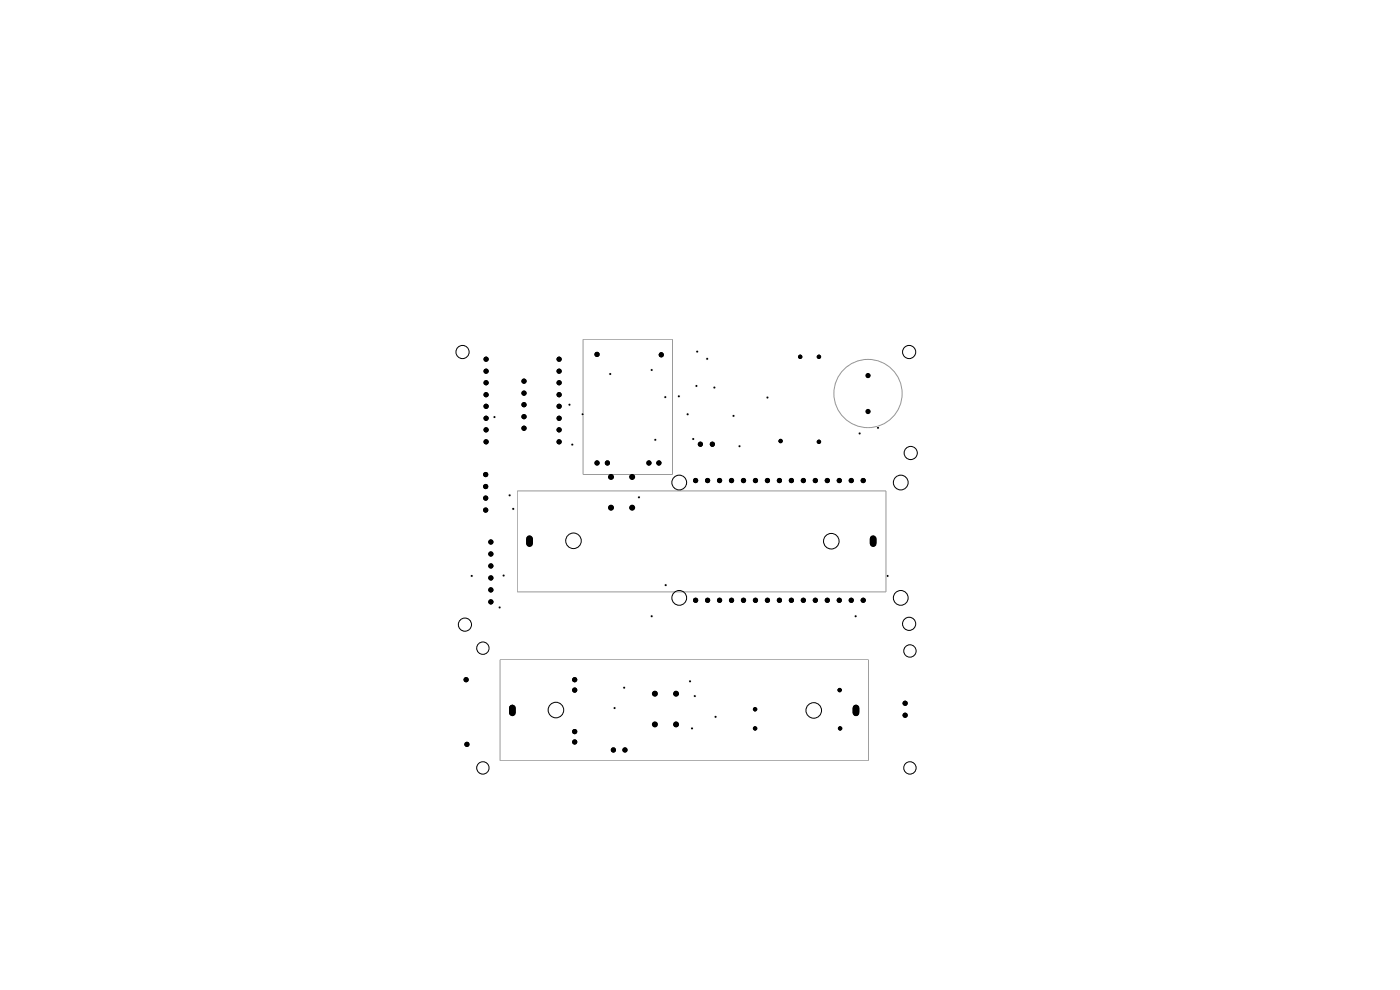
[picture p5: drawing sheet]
<svg xmlns="http://www.w3.org/2000/svg" width="297mm" height="210mm" viewBox="0 0 297 210" stroke-linecap="round" stroke-linejoin="round" font-family="sans-serif">
<g fill="none" stroke="#969696" stroke-width=".21">
<path d="M123.7 72h19v28.7h-19zM109.7 104.1h78.3v21.5h-78.3zM106.1 139.9h78.1v21.5h-78.1z"/>
<circle cx="184.1" cy="83.5" r="7.2"/>
</g>
<g fill="none" stroke="#000" stroke-width=".21">
<circle cx="98.1" cy="74.7" r="1.4"/>
<circle cx="192.9" cy="74.7" r="1.4"/>
<circle cx="193.2" cy="96.1" r="1.4"/>
<circle cx="121.7" cy="114.7" r="1.65"/>
<circle cx="144.1" cy="102.4" r="1.57"/>
<circle cx="176.4" cy="114.8" r="1.65"/>
<circle cx="191.1" cy="102.4" r="1.57"/>
<circle cx="98.6" cy="132.5" r="1.4"/>
<circle cx="102.4" cy="137.5" r="1.31"/>
<circle cx="144.1" cy="126.8" r="1.57"/>
<circle cx="191.1" cy="126.8" r="1.57"/>
<circle cx="192.9" cy="132.3" r="1.4"/>
<circle cx="193" cy="138.1" r="1.31"/>
<circle cx="117.9" cy="150.6" r="1.65"/>
<circle cx="172.6" cy="150.7" r="1.65"/>
<circle cx="102.4" cy="162.9" r="1.31"/>
<circle cx="193" cy="162.9" r="1.31"/>
</g>
<g fill="#000">
<circle cx="103.1" cy="76.2" r=".55"/>
<circle cx="103.1" cy="78.7" r=".55"/>
<circle cx="118.6" cy="76.2" r=".55"/>
<circle cx="118.6" cy="78.7" r=".55"/>
<circle cx="126.7" cy="75.2" r=".55"/>
<circle cx="140.3" cy="75.3" r=".55"/>
<circle cx="169.8" cy="75.7" r=".47"/>
<circle cx="173.7" cy="75.7" r=".47"/>
<circle cx="184.1" cy="79.7" r=".47"/>
<circle cx="184.1" cy="79.7" r=".55"/>
<circle cx="103.1" cy="81.2" r=".55"/>
<circle cx="103.1" cy="86.2" r=".55"/>
<circle cx="103.1" cy="83.7" r=".55"/>
<circle cx="103.1" cy="91.2" r=".55"/>
<circle cx="103.1" cy="88.7" r=".55"/>
<circle cx="103.1" cy="93.7" r=".55"/>
<circle cx="111.2" cy="90.8" r=".55"/>
<circle cx="111.2" cy="85.8" r=".55"/>
<circle cx="111.2" cy="80.9" r=".55"/>
<circle cx="111.2" cy="88.4" r=".55"/>
<circle cx="111.2" cy="83.4" r=".55"/>
<circle cx="118.6" cy="81.2" r=".55"/>
<circle cx="118.6" cy="88.7" r=".55"/>
<circle cx="118.6" cy="91.2" r=".55"/>
<circle cx="118.6" cy="83.7" r=".55"/>
<circle cx="118.6" cy="86.2" r=".55"/>
<circle cx="118.6" cy="93.7" r=".55"/>
<circle cx="126.7" cy="98.2" r=".55"/>
<circle cx="128.9" cy="98.2" r=".55"/>
<circle cx="137.7" cy="98.2" r=".55"/>
<circle cx="139.8" cy="98.2" r=".55"/>
<circle cx="148.6" cy="94.2" r=".55"/>
<circle cx="151.1" cy="94.2" r=".55"/>
<circle cx="165.6" cy="93.6" r=".47"/>
<circle cx="173.7" cy="93.7" r=".47"/>
<circle cx="184.1" cy="87.3" r=".47"/>
<circle cx="184.1" cy="87.3" r=".55"/>
<circle cx="103" cy="108.2" r=".55"/>
<circle cx="103" cy="100.7" r=".55"/>
<circle cx="103" cy="105.7" r=".55"/>
<circle cx="103" cy="103.2" r=".55"/>
<circle cx="104.1" cy="115" r=".55"/>
<circle cx="104.1" cy="117.5" r=".55"/>
<circle cx="129.6" cy="101.2" r=".55"/>
<circle cx="129.6" cy="107.7" r=".55"/>
<circle cx="129.6" cy="107.7" r=".64"/>
<circle cx="129.6" cy="101.2" r=".64"/>
<circle cx="134.1" cy="101.2" r=".55"/>
<circle cx="134.1" cy="107.7" r=".55"/>
<circle cx="134.1" cy="107.7" r=".64"/>
<circle cx="134.1" cy="101.2" r=".64"/>
<circle cx="147.6" cy="101.9" r=".55"/>
<circle cx="150.1" cy="101.9" r=".55"/>
<circle cx="152.6" cy="101.9" r=".55"/>
<circle cx="155.2" cy="101.9" r=".55"/>
<circle cx="157.7" cy="101.9" r=".55"/>
<circle cx="160.3" cy="101.9" r=".55"/>
<circle cx="162.8" cy="101.9" r=".55"/>
<circle cx="165.3" cy="101.9" r=".55"/>
<circle cx="167.9" cy="101.9" r=".55"/>
<circle cx="170.4" cy="101.9" r=".55"/>
<circle cx="173" cy="101.9" r=".55"/>
<circle cx="175.5" cy="101.9" r=".55"/>
<circle cx="178" cy="101.9" r=".55"/>
<circle cx="180.6" cy="101.9" r=".55"/>
<circle cx="183.1" cy="101.9" r=".55"/>
<circle cx="104.1" cy="120.1" r=".55"/>
<circle cx="104.1" cy="127.7" r=".55"/>
<circle cx="104.1" cy="125.1" r=".55"/>
<circle cx="104.1" cy="122.6" r=".55"/>
<circle cx="147.6" cy="127.3" r=".55"/>
<circle cx="150.1" cy="127.3" r=".55"/>
<circle cx="152.6" cy="127.3" r=".55"/>
<circle cx="155.2" cy="127.3" r=".55"/>
<circle cx="157.7" cy="127.3" r=".55"/>
<circle cx="160.3" cy="127.3" r=".55"/>
<circle cx="162.8" cy="127.3" r=".55"/>
<circle cx="165.3" cy="127.3" r=".55"/>
<circle cx="167.9" cy="127.3" r=".55"/>
<circle cx="170.4" cy="127.3" r=".55"/>
<circle cx="173" cy="127.3" r=".55"/>
<circle cx="175.5" cy="127.3" r=".55"/>
<circle cx="178" cy="127.3" r=".55"/>
<circle cx="180.6" cy="127.3" r=".55"/>
<circle cx="183.1" cy="127.3" r=".55"/>
<circle cx="98.9" cy="144.2" r=".55"/>
<circle cx="99.1" cy="157.9" r=".55"/>
<circle cx="121.9" cy="155.2" r=".55"/>
<circle cx="121.9" cy="157.4" r=".55"/>
<circle cx="121.9" cy="144.2" r=".55"/>
<circle cx="121.9" cy="146.4" r=".55"/>
<circle cx="130.1" cy="159.1" r=".55"/>
<circle cx="132.6" cy="159.1" r=".55"/>
<circle cx="138.9" cy="147.1" r=".55"/>
<circle cx="138.9" cy="153.7" r=".55"/>
<circle cx="138.9" cy="153.7" r=".64"/>
<circle cx="138.9" cy="147.1" r=".64"/>
<circle cx="143.4" cy="147.1" r=".55"/>
<circle cx="143.4" cy="153.7" r=".55"/>
<circle cx="143.4" cy="153.7" r=".64"/>
<circle cx="143.4" cy="147.1" r=".64"/>
<circle cx="160.2" cy="150.4" r=".47"/>
<circle cx="160.2" cy="154.5" r=".47"/>
<circle cx="178.1" cy="146.4" r=".47"/>
<circle cx="178.2" cy="154.5" r=".47"/>
<circle cx="192" cy="151.7" r=".55"/>
<circle cx="192" cy="149.2" r=".55"/>
</g>
<path d="M112.3 114.3v1M185.2 114.3v1M108.7 150.2v1M181.6 150.2v1" fill="none" stroke="#000" stroke-width="1.4"/>
<path d="M147.8 74.4l.3 .2-.1 .2-.3-.2z" fill="#f0f0f0"/>
<path d="M147.8 74.4l.3 .2-.1 .2-.3-.2z" fill="none" stroke="#f0f0f0" stroke-width=".21"/>
<path d="M149.9 75.9l.3 .2-.1 .2-.3-.2z" fill="#f0f0f0"/>
<path d="M149.9 75.9l.3 .2-.1 .2-.3-.2z" fill="none" stroke="#f0f0f0" stroke-width=".21"/>
<path d="M151.4 82l.4 .2-.2 .2-.3-.2z" fill="#f0f0f0"/>
<path d="M151.4 82l.4 .2-.2 .2-.3-.2z" fill="none" stroke="#f0f0f0" stroke-width=".21"/>
<path d="M147.6 81.7l.3 .2-.1 .2-.3-.2z" fill="#f0f0f0"/>
<path d="M147.6 81.7l.3 .2-.1 .2-.3-.2z" fill="none" stroke="#f0f0f0" stroke-width=".21"/>
<path d="M145.8 87.7l.3 .2-.1 .2-.3-.2z" fill="#f0f0f0"/>
<path d="M145.8 87.7l.3 .2-.1 .2-.3-.2z" fill="none" stroke="#f0f0f0" stroke-width=".21"/>
<path d="M146.3 144.3l.3 .2-.1 .2-.3-.2z" fill="#f0f0f0"/>
<path d="M146.3 144.3l.3 .2-.1 .2-.3-.2z" fill="none" stroke="#f0f0f0" stroke-width=".21"/>
<path d="M130.3 150l.3 .2-.1 .2-.3-.2z" fill="#f0f0f0"/>
<path d="M130.3 150l.3 .2-.1 .2-.3-.2z" fill="none" stroke="#f0f0f0" stroke-width=".21"/>
<path d="M146.7 154.3l.3 .2-.1 .2-.3-.2z" fill="#f0f0f0"/>
<path d="M146.7 154.3l.3 .2-.1 .2-.3-.2z" fill="none" stroke="#f0f0f0" stroke-width=".21"/>
<path d="M151.7 151.9l.3 .2-.1 .1-.3-.1z" fill="#f0f0f0"/>
<path d="M151.7 151.9l.3 .2-.1 .1-.3-.1z" fill="none" stroke="#f0f0f0" stroke-width=".21"/>
<path d="M147.3 147.5l.3 .2-.1 .1-.3-.1z" fill="#f0f0f0"/>
<path d="M147.3 147.5l.3 .2-.1 .1-.3-.1z" fill="none" stroke="#f0f0f0" stroke-width=".21"/>
<path d="M132.3 145.7l.3 .2-.1 .2-.3-.2z" fill="#f0f0f0"/>
<path d="M132.3 145.7l.3 .2-.1 .2-.3-.2z" fill="none" stroke="#f0f0f0" stroke-width=".21"/>
<path d="M123.5 87.7l.3 .2-.1 .2-.3-.2z" fill="#f0f0f0"/>
<path d="M123.5 87.7l.3 .2-.1 .2-.3-.2z" fill="none" stroke="#f0f0f0" stroke-width=".21"/>
<path d="M121.3 94.1l.3 .2-.1 .2-.3-.2z" fill="#f0f0f0"/>
<path d="M121.3 94.1l.3 .2-.1 .2-.3-.2z" fill="none" stroke="#f0f0f0" stroke-width=".21"/>
<path d="M104.8 88.3l.3 .2-.1 .2-.3-.2z" fill="#f0f0f0"/>
<path d="M104.8 88.3l.3 .2-.1 .2-.3-.2z" fill="none" stroke="#f0f0f0" stroke-width=".21"/>
<path d="M120.7 85.7l.3 .1-.1 .2-.3-.2z" fill="#f0f0f0"/>
<path d="M120.7 85.7l.3 .1-.1 .2-.3-.2z" fill="none" stroke="#f0f0f0" stroke-width=".21"/>
<path d="M186.2 90.6l.3 .2-.1 .1-.4-.1z" fill="#f0f0f0"/>
<path d="M186.2 90.6l.3 .2-.1 .1-.4-.1z" fill="none" stroke="#f0f0f0" stroke-width=".21"/>
<path d="M162.7 84.1l.3 .2-.1 .2-.3-.2z" fill="#f0f0f0"/>
<path d="M162.7 84.1l.3 .2-.1 .2-.3-.2z" fill="none" stroke="#f0f0f0" stroke-width=".21"/>
<path d="M188.2 122l.3 .2-.1 .2-.3-.2z" fill="#f0f0f0"/>
<path d="M188.2 122l.3 .2-.1 .2-.3-.2z" fill="none" stroke="#f0f0f0" stroke-width=".21"/>
<path d="M156.8 94.5l.3 .2-.1 .1-.3-.1z" fill="#f0f0f0"/>
<path d="M156.8 94.5l.3 .2-.1 .1-.3-.1z" fill="none" stroke="#f0f0f0" stroke-width=".21"/>
<path d="M182.3 91.8l.3 .1-.1 .2-.3-.2z" fill="#f0f0f0"/>
<path d="M182.3 91.8l.3 .1-.1 .2-.3-.2z" fill="none" stroke="#f0f0f0" stroke-width=".21"/>
<path d="M155.5 88l.3 .2-.1 .2-.3-.2z" fill="#f0f0f0"/>
<path d="M155.5 88l.3 .2-.1 .2-.3-.2z" fill="none" stroke="#f0f0f0" stroke-width=".21"/>
<path d="M181.4 130.5l.3 .2-.1 .2-.3-.2z" fill="#f0f0f0"/>
<path d="M181.4 130.5l.3 .2-.1 .2-.3-.2z" fill="none" stroke="#f0f0f0" stroke-width=".21"/>
<path d="M138.9 93.1l.3 .2-.1 .2-.3-.2z" fill="#f0f0f0"/>
<path d="M138.9 93.1l.3 .2-.1 .2-.3-.2z" fill="none" stroke="#f0f0f0" stroke-width=".21"/>
<path d="M135.4 105.3l.4 .2-.2 .2-.3-.2z" fill="#f0f0f0"/>
<path d="M135.4 105.3l.4 .2-.2 .2-.3-.2z" fill="none" stroke="#f0f0f0" stroke-width=".21"/>
<path d="M141.1 123.9l.3 .2-.1 .2-.3-.2z" fill="#f0f0f0"/>
<path d="M141.1 123.9l.3 .2-.1 .2-.3-.2z" fill="none" stroke="#f0f0f0" stroke-width=".21"/>
<path d="M147 92.9l.3 .2-.1 .2-.4-.2z" fill="#f0f0f0"/>
<path d="M147 92.9l.3 .2-.1 .2-.4-.2z" fill="none" stroke="#f0f0f0" stroke-width=".21"/>
<path d="M138.2 130.5l.3 .2-.1 .2-.4-.2z" fill="#f0f0f0"/>
<path d="M138.2 130.5l.3 .2-.1 .2-.4-.2z" fill="none" stroke="#f0f0f0" stroke-width=".21"/>
<path d="M100 122l.3 .2-.1 .2-.3-.2z" fill="#f0f0f0"/>
<path d="M100 122l.3 .2-.1 .2-.3-.2z" fill="none" stroke="#f0f0f0" stroke-width=".21"/>
<path d="M108 104.9l.3 .2-.1 .2-.3-.2z" fill="#f0f0f0"/>
<path d="M108 104.9l.3 .2-.1 .2-.3-.2z" fill="none" stroke="#f0f0f0" stroke-width=".21"/>
<path d="M105.9 128.7l.3 .2-.1 .1-.3-.1z" fill="#f0f0f0"/>
<path d="M105.9 128.7l.3 .2-.1 .1-.3-.1z" fill="none" stroke="#f0f0f0" stroke-width=".21"/>
<path d="M106.7 121.9l.4 .2-.2 .2-.3-.2z" fill="#f0f0f0"/>
<path d="M106.7 121.9l.4 .2-.2 .2-.3-.2z" fill="none" stroke="#f0f0f0" stroke-width=".21"/>
<path d="M108.8 107.8l.3 .1-.1 .2-.3-.2z" fill="#f0f0f0"/>
<path d="M108.8 107.8l.3 .1-.1 .2-.3-.2z" fill="none" stroke="#f0f0f0" stroke-width=".21"/>
<path d="M138.2 78.3l.3 .2-.1 .2-.4-.2z" fill="#f0f0f0"/>
<path d="M138.2 78.3l.3 .2-.1 .2-.4-.2z" fill="none" stroke="#f0f0f0" stroke-width=".21"/>
<path d="M143.9 83.9l.3 .2-.1 .2-.3-.2z" fill="#f0f0f0"/>
<path d="M143.9 83.9l.3 .2-.1 .2-.3-.2z" fill="none" stroke="#f0f0f0" stroke-width=".21"/>
<path d="M141 84l.3 .2-.1 .2-.3-.2z" fill="#f0f0f0"/>
<path d="M141 84l.3 .2-.1 .2-.3-.2z" fill="none" stroke="#f0f0f0" stroke-width=".21"/>
<path d="M129.3 79.1l.4 .2-.1 .2-.4-.2z" fill="#f0f0f0"/>
<path d="M129.3 79.1l.4 .2-.1 .2-.4-.2z" fill="none" stroke="#f0f0f0" stroke-width=".21"/>
<g fill="#000">
<path d="M129.3 79.1l.4 .2-.1 .2-.4-.2zM138.2 78.3l.3 .2-.1 .2-.4-.2zM147.8 74.4l.3 .2-.1 .2-.3-.2zM149.9 75.9l.3 .2-.1 .2-.3-.2zM104.8 88.3l.3 .2-.1 .2-.3-.2zM120.7 85.7l.3 .1-.1 .2-.3-.2zM121.3 94.1l.3 .2-.1 .2-.3-.2zM123.5 87.7l.3 .2-.1 .2-.3-.2zM138.9 93.1l.3 .2-.1 .2-.3-.2zM141 84l.3 .2-.1 .2-.3-.2zM143.9 83.9l.3 .2-.1 .2-.3-.2zM145.8 87.7l.3 .2-.1 .2-.3-.2z"/>
<path d="M147 92.9l.3 .2-.1 .2-.4-.2zM147.6 81.7l.3 .2-.1 .2-.3-.2zM151.4 82l.4 .2-.2 .2-.3-.2zM155.5 88l.3 .2-.1 .2-.3-.2zM156.8 94.5l.3 .2-.1 .1-.3-.1zM162.7 84.1l.3 .2-.1 .2-.3-.2zM182.3 91.8l.3 .1-.1 .2-.3-.2zM186.2 90.6l.3 .2-.1 .1-.4-.1zM108 104.9l.3 .2-.1 .2-.3-.2zM108.8 107.8l.3 .1-.1 .2-.3-.2zM135.4 105.3l.4 .2-.2 .2-.3-.2zM100 122l.3 .2-.1 .2-.3-.2z"/>
<path d="M105.9 128.7l.3 .2-.1 .1-.3-.1zM106.7 121.9l.4 .2-.2 .2-.3-.2zM138.2 130.5l.3 .2-.1 .2-.4-.2zM141.1 123.9l.3 .2-.1 .2-.3-.2zM181.4 130.5l.3 .2-.1 .2-.3-.2zM188.2 122l.3 .2-.1 .2-.3-.2zM130.3 150l.3 .2-.1 .2-.3-.2zM132.3 145.7l.3 .2-.1 .2-.3-.2zM146.3 144.3l.3 .2-.1 .2-.3-.2zM146.7 154.3l.3 .2-.1 .2-.3-.2zM147.3 147.5l.3 .2-.1 .1-.3-.1zM151.7 151.9l.3 .2-.1 .1-.3-.1z"/>
</g>
</svg>
